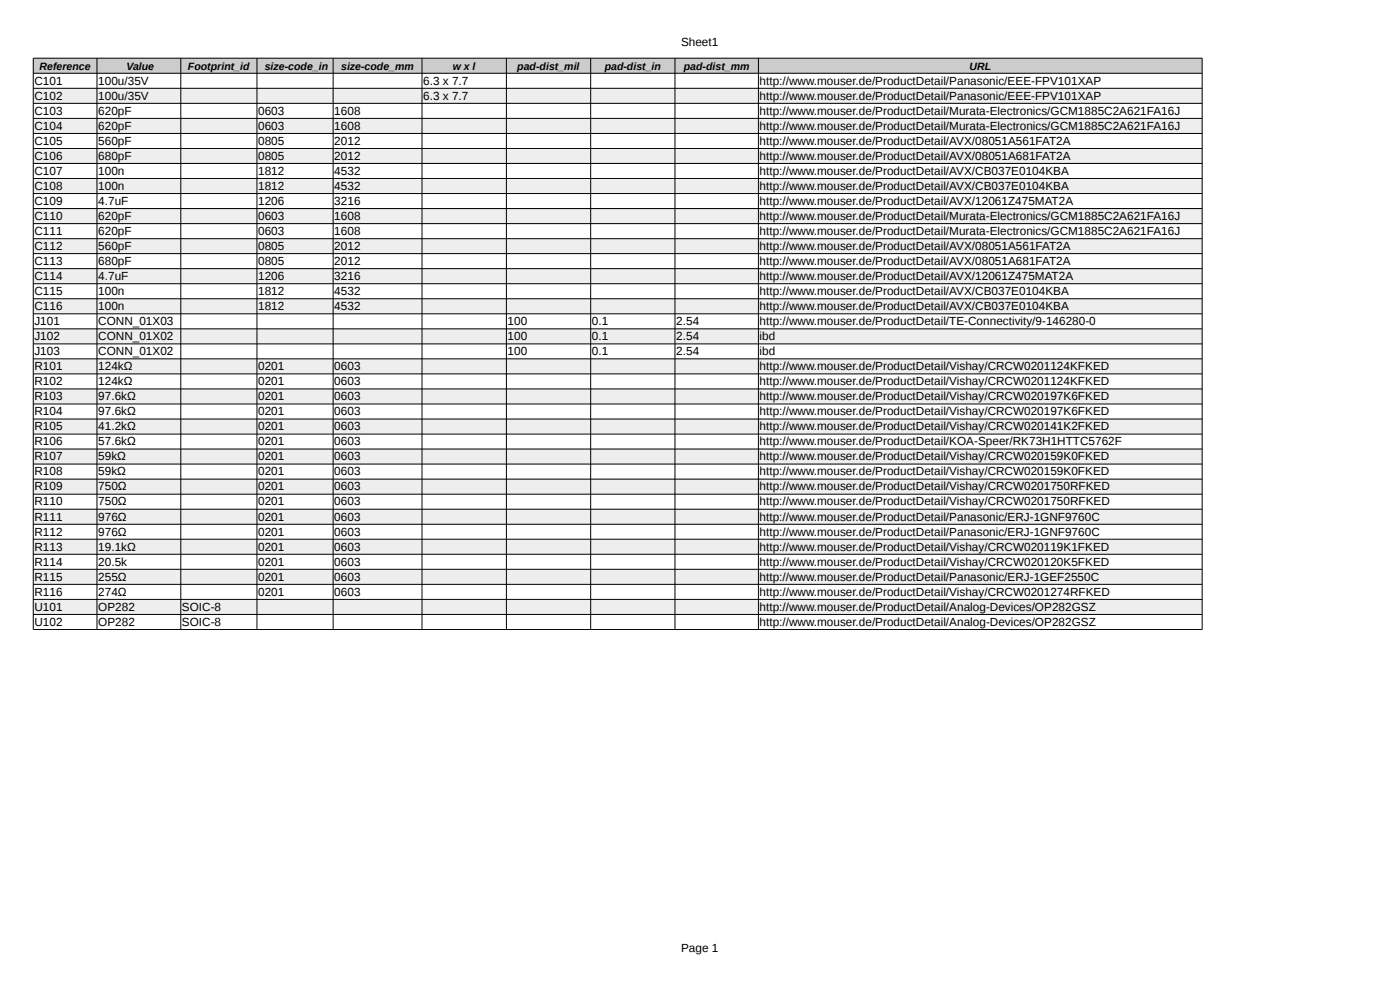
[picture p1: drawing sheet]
<svg xmlns="http://www.w3.org/2000/svg" width="420mm" height="297mm" viewBox="0 0 420 297" stroke-linecap="round" stroke-linejoin="round" font-family="sans-serif">
<defs><g id="words">
<g font-size="3.5">
<text x="204.4" y="13.7">Sheet1</text>
<text x="10.3" y="25.4">C101</text>
<text x="10.3" y="29.9">C102</text>
<text x="29.5" y="25.4">100u/35V</text>
<text x="29.5" y="29.9">100u/35V</text>
<text x="127" y="25.4">6.3 x 7.7</text>
<text x="127" y="29.9">6.3 x 7.7</text>
<text x="228" y="25.4">http://www.mouser.de/ProductDetail/Panasonic/EEE-FPV101XAP</text>
<text x="228" y="29.9">http://www.mouser.de/ProductDetail/Panasonic/EEE-FPV101XAP</text>
<text x="10.3" y="34.4">C103</text>
<text x="29.5" y="34.4">620pF</text>
<text x="77.5" y="34.4">0603</text>
<text x="100.3" y="34.4">1608</text>
<text x="228" y="34.4">http://www.mouser.de/ProductDetail/Murata-Electronics/GCM1885C2A621FA16J</text>
<text x="10.3" y="38.9">C104</text>
<text x="29.5" y="38.9">620pF</text>
<text x="77.5" y="38.9">0603</text>
<text x="100.3" y="38.9">1608</text>
<text x="228" y="38.9">http://www.mouser.de/ProductDetail/Murata-Electronics/GCM1885C2A621FA16J</text>
<text x="10.3" y="43.4">C105</text>
<text x="10.3" y="47.9">C106</text>
<text x="29.5" y="43.4">560pF</text>
<text x="29.5" y="47.9">680pF</text>
<text x="77.5" y="43.4">0805</text>
<text x="77.5" y="47.9">0805</text>
<text x="100.3" y="43.4">2012</text>
<text x="100.3" y="47.9">2012</text>
<text x="228" y="43.4">http://www.mouser.de/ProductDetail/AVX/08051A561FAT2A</text>
<text x="228" y="47.9">http://www.mouser.de/ProductDetail/AVX/08051A681FAT2A</text>
<text x="10.3" y="52.4">C107</text>
<text x="29.5" y="52.4">100n</text>
<text x="77.5" y="52.4">1812</text>
<text x="100.3" y="52.4">4532</text>
<text x="228" y="52.4">http://www.mouser.de/ProductDetail/AVX/CB037E0104KBA</text>
<text x="10.3" y="56.9">C108</text>
<text x="29.5" y="56.9">100n</text>
<text x="77.5" y="56.9">1812</text>
<text x="100.3" y="56.9">4532</text>
<text x="228" y="56.9">http://www.mouser.de/ProductDetail/AVX/CB037E0104KBA</text>
<text x="10.3" y="61.5">C109</text>
<text x="10.3" y="66">C110</text>
<text x="29.5" y="61.5">4.7uF</text>
<text x="29.5" y="66">620pF</text>
<text x="77.5" y="61.5">1206</text>
<text x="77.5" y="66">0603</text>
<text x="100.3" y="61.5">3216</text>
<text x="100.3" y="66">1608</text>
<text x="228" y="61.5">http://www.mouser.de/ProductDetail/AVX/12061Z475MAT2A</text>
<text x="228" y="66">http://www.mouser.de/ProductDetail/Murata-Electronics/GCM1885C2A621FA16J</text>
<text x="10.3" y="70.5">C111</text>
<text x="29.5" y="70.5">620pF</text>
<text x="77.5" y="70.5">0603</text>
<text x="100.3" y="70.5">1608</text>
<text x="228" y="70.5">http://www.mouser.de/ProductDetail/Murata-Electronics/GCM1885C2A621FA16J</text>
<text x="10.3" y="75">C112</text>
<text x="29.5" y="75">560pF</text>
<text x="77.5" y="75">0805</text>
<text x="100.3" y="75">2012</text>
<text x="228" y="75">http://www.mouser.de/ProductDetail/AVX/08051A561FAT2A</text>
<text x="10.3" y="79.5">C113</text>
<text x="10.3" y="84">C114</text>
<text x="29.5" y="79.5">680pF</text>
<text x="29.5" y="84">4.7uF</text>
<text x="77.5" y="79.5">0805</text>
<text x="77.5" y="84">1206</text>
<text x="100.3" y="79.5">2012</text>
<text x="100.3" y="84">3216</text>
<text x="228" y="79.5">http://www.mouser.de/ProductDetail/AVX/08051A681FAT2A</text>
<text x="228" y="84">http://www.mouser.de/ProductDetail/AVX/12061Z475MAT2A</text>
<text x="10.3" y="88.5">C115</text>
<text x="29.5" y="88.5">100n</text>
<text x="77.5" y="88.5">1812</text>
<text x="100.3" y="88.5">4532</text>
<text x="228" y="88.5">http://www.mouser.de/ProductDetail/AVX/CB037E0104KBA</text>
<text x="10.3" y="93">C116</text>
<text x="29.5" y="93">100n</text>
<text x="77.5" y="93">1812</text>
<text x="100.3" y="93">4532</text>
<text x="228" y="93">http://www.mouser.de/ProductDetail/AVX/CB037E0104KBA</text>
<text x="10.3" y="97.5">J101</text>
<text x="29.5" y="97.5">CONN_01X03</text>
<text x="152.3" y="97.5">100</text>
<text x="177.6" y="97.5">0.1</text>
<text x="203" y="97.5">2.54</text>
<text x="228" y="97.5">http://www.mouser.de/ProductDetail/TE-Connectivity/9-146280-0</text>
<text x="10.3" y="102.1">J102</text>
<text x="10.3" y="106.6">J103</text>
<text x="29.5" y="102.1">CONN_01X02</text>
<text x="29.5" y="106.6">CONN_01X02</text>
<text x="152.3" y="102.1">100</text>
<text x="152.3" y="106.6">100</text>
<text x="177.6" y="102.1">0.1</text>
<text x="177.6" y="106.6">0.1</text>
<text x="203" y="102.1">2.54</text>
<text x="203" y="106.6">2.54</text>
<text x="228" y="102.1">ibd</text>
<text x="228" y="106.6">ibd</text>
<text x="10.3" y="111.1">R101</text>
<text x="29.5" y="111.1">124kΩ</text>
<text x="77.5" y="111.1">0201</text>
<text x="100.3" y="111.1">0603</text>
<text x="228" y="111.1">http://www.mouser.de/ProductDetail/Vishay/CRCW0201124KFKED</text>
<text x="10.3" y="115.6">R102</text>
<text x="29.5" y="115.6">124kΩ</text>
<text x="77.5" y="115.6">0201</text>
<text x="100.3" y="115.6">0603</text>
<text x="228" y="115.6">http://www.mouser.de/ProductDetail/Vishay/CRCW0201124KFKED</text>
<text x="10.3" y="120.1">R103</text>
<text x="10.3" y="124.6">R104</text>
<text x="29.5" y="120.1">97.6kΩ</text>
<text x="29.5" y="124.6">97.6kΩ</text>
<text x="77.5" y="120.1">0201</text>
<text x="77.5" y="124.6">0201</text>
<text x="100.3" y="120.1">0603</text>
<text x="100.3" y="124.6">0603</text>
<text x="228" y="120.1">http://www.mouser.de/ProductDetail/Vishay/CRCW020197K6FKED</text>
<text x="228" y="124.6">http://www.mouser.de/ProductDetail/Vishay/CRCW020197K6FKED</text>
<text x="10.3" y="129.1">R105</text>
<text x="29.5" y="129.1">41.2kΩ</text>
<text x="77.5" y="129.1">0201</text>
<text x="100.3" y="129.1">0603</text>
<text x="228" y="129.1">http://www.mouser.de/ProductDetail/Vishay/CRCW020141K2FKED</text>
<text x="10.3" y="133.6">R106</text>
<text x="29.5" y="133.6">57.6kΩ</text>
<text x="77.5" y="133.6">0201</text>
<text x="100.3" y="133.6">0603</text>
<text x="228" y="133.6">http://www.mouser.de/ProductDetail/KOA-Speer/RK73H1HTTC5762F</text>
<text x="10.3" y="138.1">R107</text>
<text x="10.3" y="142.6">R108</text>
<text x="29.5" y="138.1">59kΩ</text>
<text x="29.5" y="142.6">59kΩ</text>
<text x="77.5" y="138.1">0201</text>
<text x="77.5" y="142.6">0201</text>
<text x="100.3" y="138.1">0603</text>
<text x="100.3" y="142.6">0603</text>
<text x="228" y="138.1">http://www.mouser.de/ProductDetail/Vishay/CRCW020159K0FKED</text>
<text x="228" y="142.6">http://www.mouser.de/ProductDetail/Vishay/CRCW020159K0FKED</text>
<text x="10.3" y="147.1">R109</text>
<text x="29.5" y="147.1">750Ω</text>
<text x="77.5" y="147.1">0201</text>
<text x="100.3" y="147.1">0603</text>
<text x="228" y="147.1">http://www.mouser.de/ProductDetail/Vishay/CRCW0201750RFKED</text>
<text x="10.3" y="151.7">R110</text>
<text x="29.5" y="151.7">750Ω</text>
<text x="77.5" y="151.7">0201</text>
<text x="100.3" y="151.7">0603</text>
<text x="228" y="151.7">http://www.mouser.de/ProductDetail/Vishay/CRCW0201750RFKED</text>
<text x="10.3" y="156.2">R111</text>
<text x="10.3" y="160.7">R112</text>
<text x="29.5" y="156.2">976Ω</text>
<text x="29.5" y="160.7">976Ω</text>
<text x="77.5" y="156.2">0201</text>
<text x="77.5" y="160.7">0201</text>
<text x="100.3" y="156.2">0603</text>
<text x="100.3" y="160.7">0603</text>
<text x="228" y="156.2">http://www.mouser.de/ProductDetail/Panasonic/ERJ-1GNF9760C</text>
<text x="228" y="160.7">http://www.mouser.de/ProductDetail/Panasonic/ERJ-1GNF9760C</text>
<text x="10.3" y="165.2">R113</text>
<text x="29.5" y="165.2">19.1kΩ</text>
<text x="77.5" y="165.2">0201</text>
<text x="100.3" y="165.2">0603</text>
<text x="228" y="165.2">http://www.mouser.de/ProductDetail/Vishay/CRCW020119K1FKED</text>
<text x="10.3" y="169.7">R114</text>
<text x="29.5" y="169.7">20.5k</text>
<text x="77.5" y="169.7">0201</text>
<text x="100.3" y="169.7">0603</text>
<text x="228" y="169.7">http://www.mouser.de/ProductDetail/Vishay/CRCW020120K5FKED</text>
<text x="10.3" y="174.2">R115</text>
<text x="10.3" y="178.7">R116</text>
<text x="29.5" y="174.2">255Ω</text>
<text x="29.5" y="178.7">274Ω</text>
<text x="77.5" y="174.2">0201</text>
<text x="77.5" y="178.7">0201</text>
<text x="100.3" y="174.2">0603</text>
<text x="100.3" y="178.7">0603</text>
<text x="228" y="174.2">http://www.mouser.de/ProductDetail/Panasonic/ERJ-1GEF2550C</text>
<text x="228" y="178.7">http://www.mouser.de/ProductDetail/Vishay/CRCW0201274RFKED</text>
<text x="10.3" y="183.2">U101</text>
<text x="29.5" y="183.2">OP282</text>
<text x="54.6" y="183.2">SOIC-8</text>
<text x="228" y="183.2">http://www.mouser.de/ProductDetail/Analog-Devices/OP282GSZ</text>
<text x="10.3" y="187.7">U102</text>
<text x="29.5" y="187.7">OP282</text>
<text x="54.6" y="187.7">SOIC-8</text>
<text x="228" y="187.7">http://www.mouser.de/ProductDetail/Analog-Devices/OP282GSZ</text>
<text x="204.4" y="285.7">Page 1</text>
</g>
<g font-size="3.2">
<text x="11.9" y="21">Reference</text>
<text x="38" y="21">Value</text>
<text x="56.4" y="21">Footprint_id</text>
<text x="79.4" y="21">size-code_in</text>
<text x="102.4" y="21">size-code_mm</text>
<text x="135.9" y="21">w x l</text>
<text x="155.3" y="21">pad-dist_mil</text>
<text x="181.5" y="21">pad-dist_in</text>
<text x="205.2" y="21">pad-dist_mm</text>
<text x="290.9" y="21">URL</text>
</g>
</g></defs>
<path d="M10 17.5h350.8v4.5h-350.8z" fill-rule="evenodd" fill="#ccc"/>
<g fill="#eee">
<path d="M10 26.5h350.8v4.5h-350.8z" fill-rule="evenodd"/>
<path d="M10 35.5h350.8v4.5h-350.8z" fill-rule="evenodd"/>
<path d="M10 44.5h350.8v4.5h-350.8z" fill-rule="evenodd"/>
<path d="M10 53.6h350.8v4.5h-350.8z" fill-rule="evenodd"/>
<path d="M10 62.5h350.8v4.6h-350.8z" fill-rule="evenodd"/>
<path d="M10 71.6h350.8v4.5h-350.8z" fill-rule="evenodd"/>
<path d="M10 80.6h350.8v4.5h-350.8z" fill-rule="evenodd"/>
<path d="M10 89.6h350.8v4.5h-350.8z" fill-rule="evenodd"/>
<path d="M10 98.6h350.8v4.6h-350.8z" fill-rule="evenodd"/>
<path d="M10 107.7h350.8v4.5h-350.8z" fill-rule="evenodd"/>
<path d="M10 116.7h350.8v4.5h-350.8z" fill-rule="evenodd"/>
<path d="M10 125.7h350.8v4.5h-350.8z" fill-rule="evenodd"/>
<path d="M10 134.7h350.8v4.5h-350.8z" fill-rule="evenodd"/>
<path d="M10 143.7h350.8v4.5h-350.8z" fill-rule="evenodd"/>
<path d="M10 152.8h350.8v4.5h-350.8z" fill-rule="evenodd"/>
<path d="M10 161.8h350.8v4.5h-350.8z" fill-rule="evenodd"/>
<path d="M10 170.8h350.8v4.5h-350.8z" fill-rule="evenodd"/>
<path d="M10 179.8h350.8v4.5h-350.8z" fill-rule="evenodd"/>
</g>
<g fill="none" stroke="#000" stroke-width=".3">
<path d="M10 17.5h350.8v171.4h-350.8zM29.1 17.5v171.4M54.3 17.5v171.4M77.1 17.5v171.4M100 17.5v171.4M126.6 17.5v171.4M152 17.5v171.4M177.3 17.5v171.4M202.6 17.5v171.4M227.6 17.5v171.4M10 22h350.8M10 26.5h350.8"/>
<path d="M10 31h350.8M10 35.5h350.8M10 40h350.8M10 44.6h350.8M10 49h350.8M10 53.6h350.8M10 58.1h350.8M10 62.6h350.8M10 67.1h350.8M10 71.6h350.8M10 76.1h350.8M10 80.6h350.8"/>
<path d="M10 85.1h350.8M10 89.6h350.8M10 94.2h350.8M10 98.7h350.8M10 103.2h350.8M10 107.7h350.8M10 112.2h350.8M10 116.7h350.8M10 121.2h350.8M10 125.7h350.8M10 130.2h350.8M10 134.7h350.8"/>
<path d="M10 139.2h350.8M10 143.8h350.8M10 148.3h350.8M10 152.8h350.8M10 157.3h350.8M10 161.8h350.8M10 166.3h350.8M10 170.8h350.8M10 175.3h350.8M10 179.8h350.8M10 184.4h350.8"/>
</g>
<use href="#words"/>
</svg>
